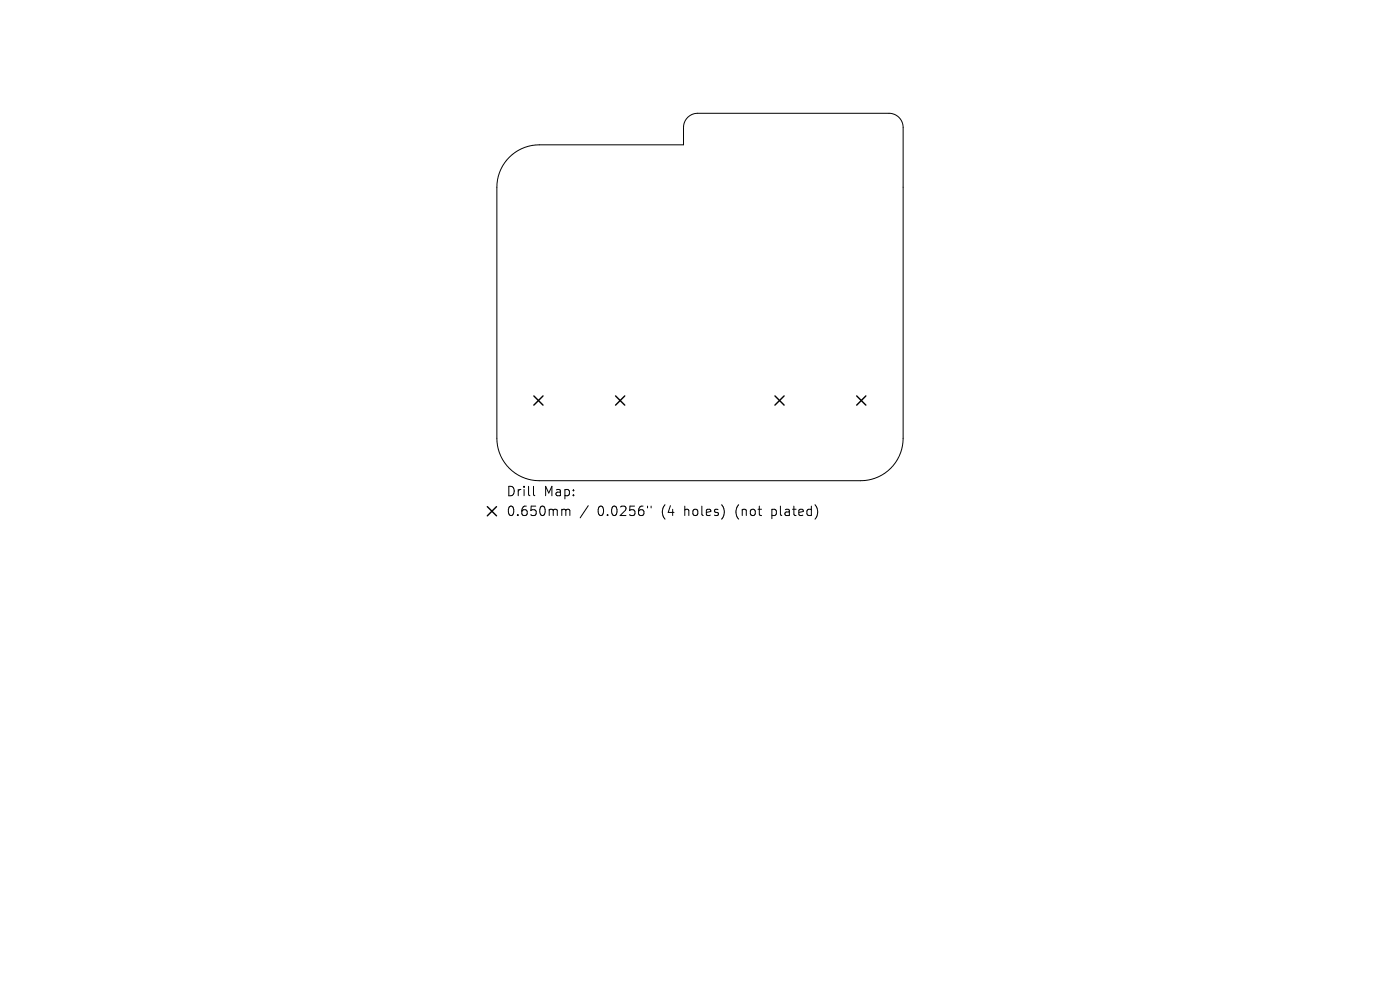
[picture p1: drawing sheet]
<svg xmlns="http://www.w3.org/2000/svg" width="297mm" height="210mm" viewBox="0 0 297 210" stroke-linecap="round" stroke-linejoin="round" font-family="sans-serif">
<defs><g id="words">
<g font-size="2.8">
<text x="107.3" y="105.5">Drill</text>
<text x="115.3" y="105.5">Map:</text>
<text x="107.3" y="109.7">0.650mm</text>
<text x="126.8" y="109.7">0.0256&quot;</text>
<text x="140.5" y="109.7">(4</text>
<text x="145.5" y="109.7">holes)</text>
<text x="156.5" y="109.7">(not</text>
<text x="164.3" y="109.7">plated)</text>
</g>
</g></defs>
<path d="M108 33.4a9 9 0 0 1 6.4-2.7h30.6v-3.7a3 3 0 0 1 3-3h40.6a3 3 0 0 1 3 3v66a9 9 0 0 1-9 9h-68.2a9 9 0 0 1-9-9v-53.3a9 9 0 0 1 2.6-6.3zM113.2 103.2v1.7l.3 .3M119.5 108h.3l.2 .3M120 108.3l.3-.3 .5 .1 .1 1.3M120 108.3v1.1M124.8 107.3l-1.7 2.5M137.4 107.4v.3M138.1 107.4v.3" fill="none" stroke="#000" stroke-width=".21"/>
<path d="M113.2 84l2 1.9M115.2 84l-2 1.9M130.6 84l1.9 1.9M132.5 84l-1.9 1.9M164.4 84l1.9 1.9M166.3 84l-1.9 1.9M181.7 84l2 1.9M183.7 84l-2 1.9M103.4 107.5l1.9 1.9M105.3 107.5l-1.9 1.9" fill="none" stroke="#000" stroke-width=".3"/>
<use href="#words"/>
</svg>
